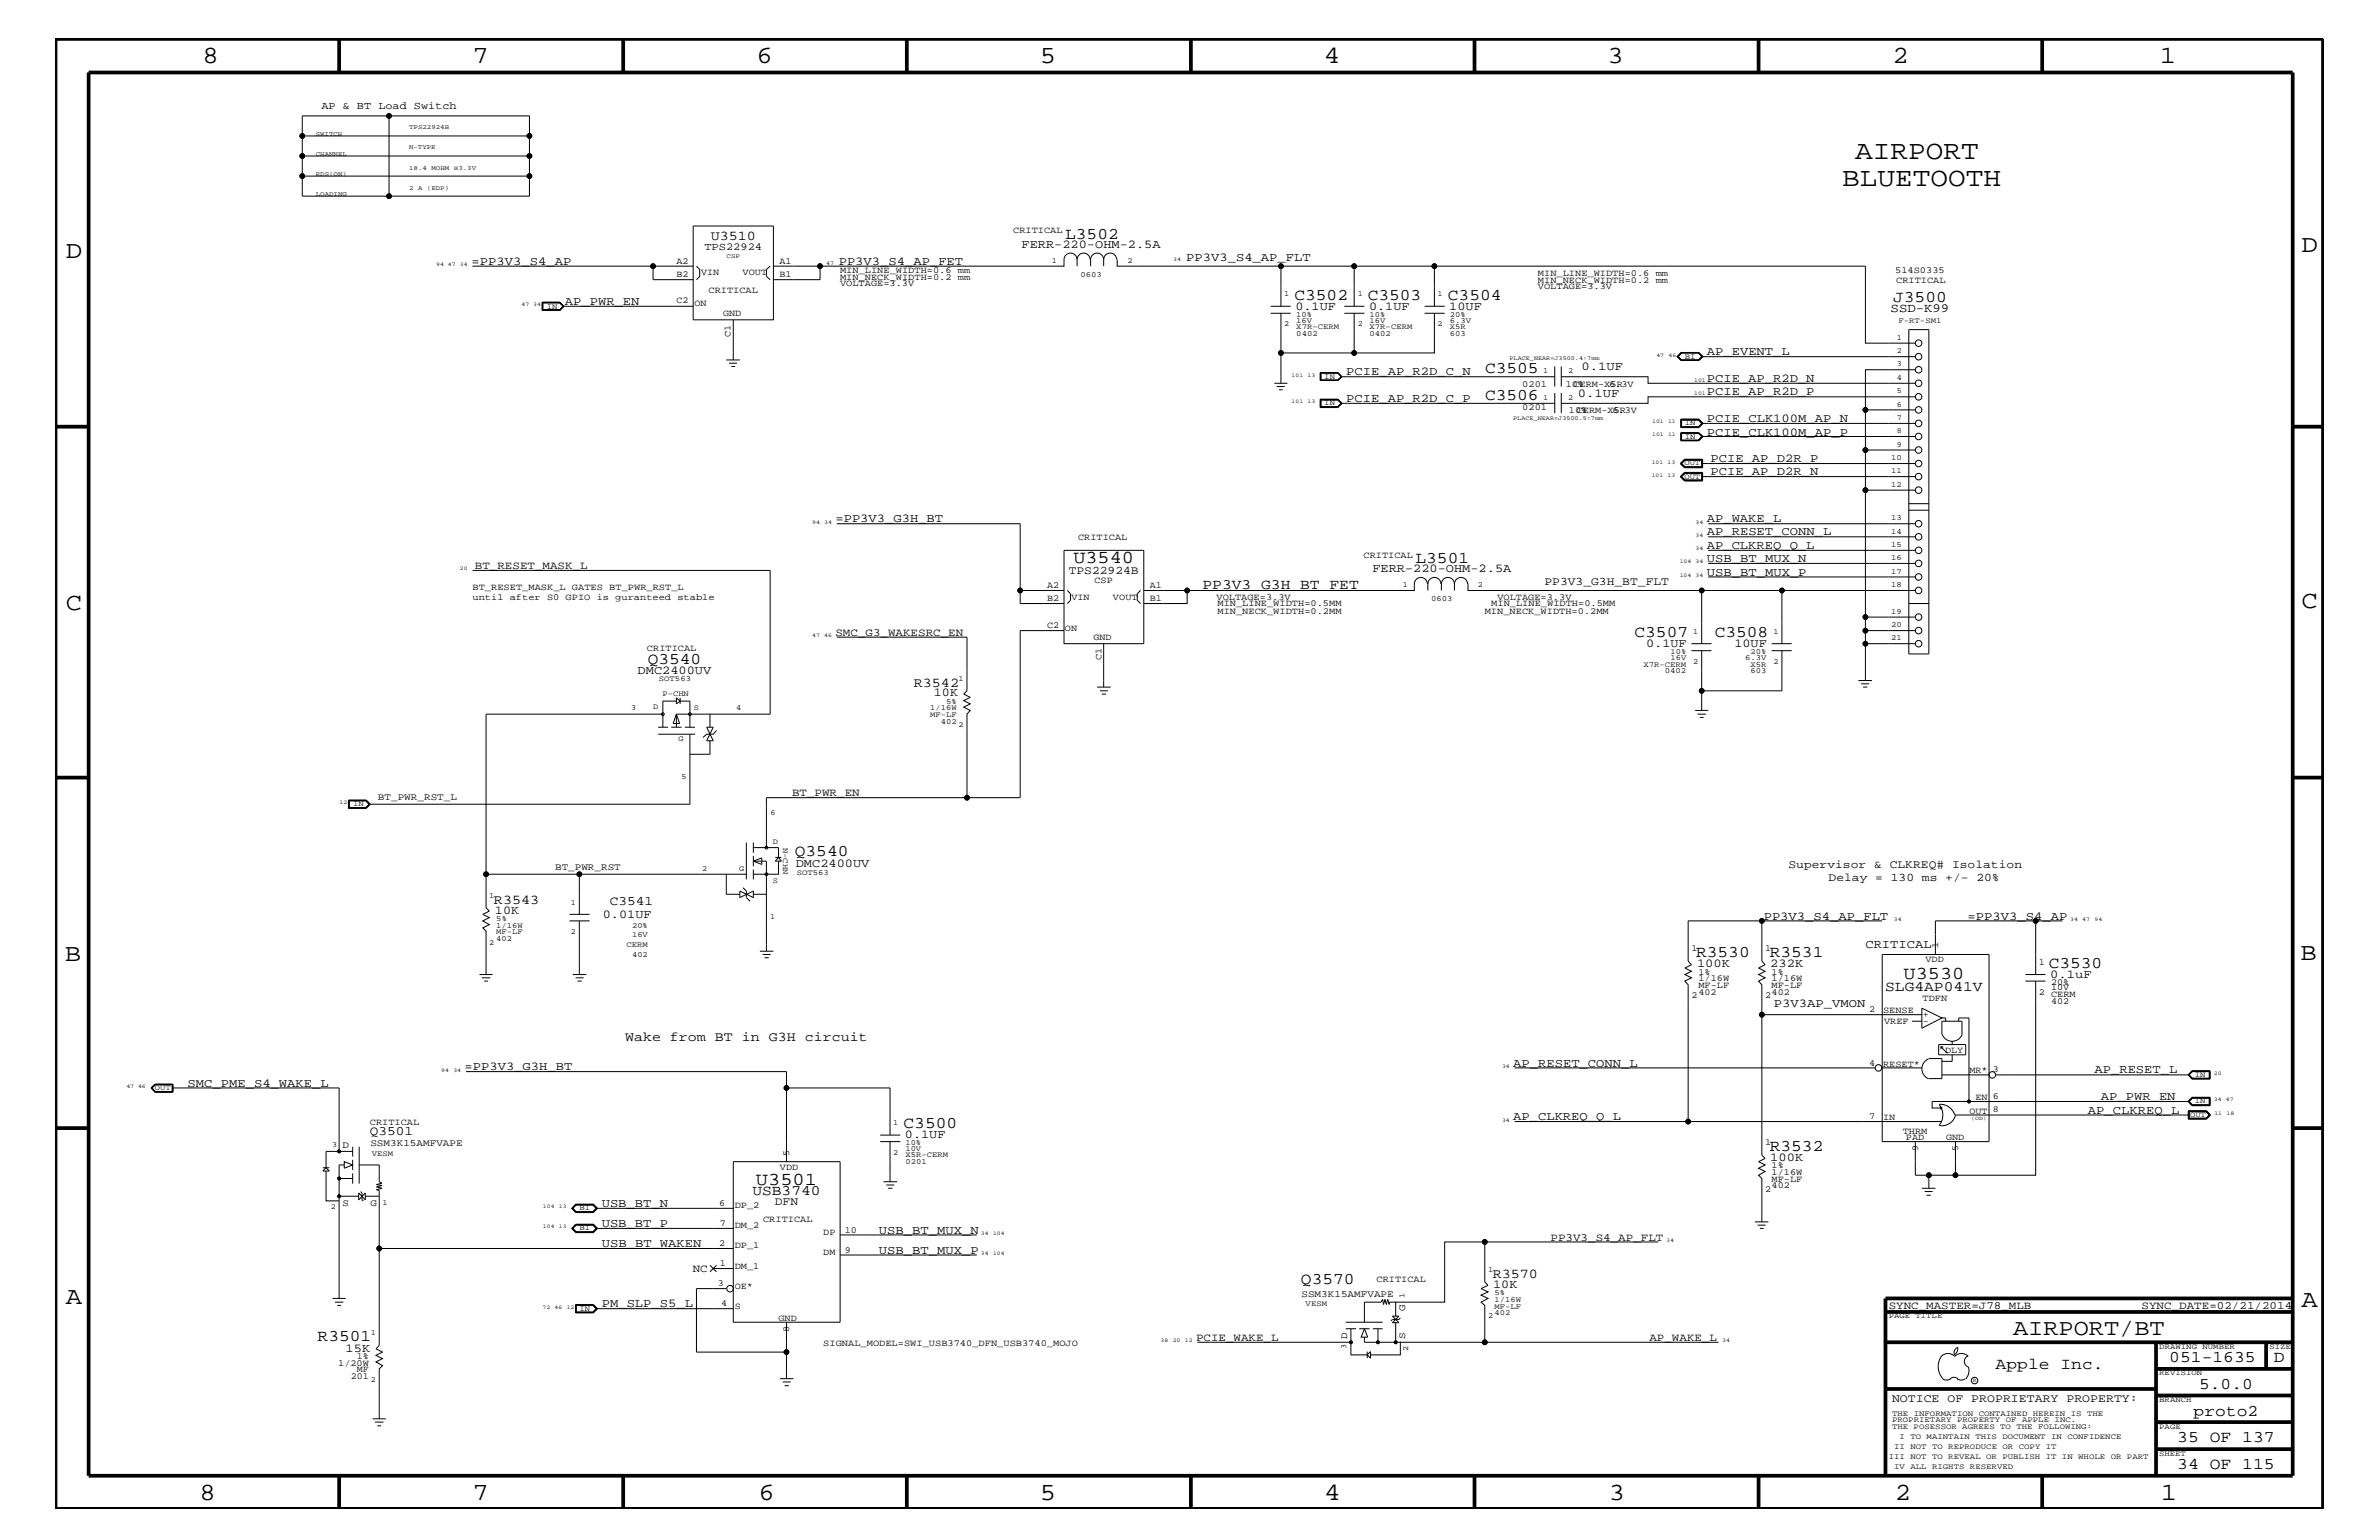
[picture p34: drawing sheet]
<svg xmlns="http://www.w3.org/2000/svg" width="432mm" height="279mm" viewBox="0 0 432 279" stroke-linecap="round" stroke-linejoin="round" font-family="sans-serif">
<defs><g id="words">
<g font-size="4.8">
<text x="336.7" y="28.9">AIRPORT</text>
<text x="334.3" y="33.7">BLUETOOTH</text>
</g>
<g font-size="4.5">
<text x="36.7" y="11.5">8</text>
<text x="85.8" y="11.5">7</text>
<text x="137.3" y="11.5">6</text>
<text x="188.7" y="11.5">5</text>
<text x="240.3" y="11.5">4</text>
<text x="291.8" y="11.5">3</text>
<text x="343.5" y="11.5">2</text>
<text x="392" y="11.5">1</text>
<text x="11.9" y="46.8">D</text>
<text x="417.7" y="45.7">D</text>
<text x="11.9" y="110.6">C</text>
<text x="417.7" y="110.3">C</text>
<text x="11.8" y="174.3">B</text>
<text x="417.6" y="174.2">B</text>
<text x="11.9" y="236.7">A</text>
<text x="417.7" y="237.1">A</text>
<text x="36.2" y="272.1">8</text>
<text x="85.8" y="272.1">7</text>
<text x="137.7" y="272.1">6</text>
<text x="188.7" y="272.1">5</text>
<text x="240.4" y="272.1">4</text>
<text x="292" y="272.1">3</text>
<text x="343.9" y="272.1">2</text>
<text x="392.2" y="272.1">1</text>
</g>
<text font-size="4.1" x="365.4" y="242.3">AIRPORT/BT</text>
<g font-size="3.3">
<text x="194.8" y="102.2">U3540</text>
<text x="345.5" y="177.6">U3530</text>
<text x="137.2" y="215">U3501</text>
</g>
<g font-size="3">
<text x="193.3" y="43.4">L3502</text>
<text x="234.9" y="54.4">C3502</text>
<text x="248.2" y="54.4">C3503</text>
<text x="262.8" y="54.4">C3504</text>
<text x="343.6" y="54.7">J3500</text>
<text x="269.5" y="67.7">C3505</text>
<text x="269.5" y="72.6">C3506</text>
<text x="256.9" y="102.1">L3501</text>
<text x="296.7" y="115.6">C3507</text>
<text x="311.2" y="115.6">C3508</text>
<text x="117.6" y="120.4">Q3540</text>
<text x="144.3" y="155.4">Q3540</text>
<text x="307.8" y="173.7">R3530</text>
<text x="321.2" y="173.7">R3531</text>
<text x="371.9" y="175.6">C3530</text>
<text x="164" y="204.7">C3500</text>
<text x="321.2" y="208.8">R3532</text>
<text x="236.1" y="233">Q3570</text>
<text x="57.7" y="243.4">R3501</text>
<text x="362.2" y="248.4">Apple Inc.</text>
<text x="393.7" y="247.1">051-1635</text>
<text x="399.2" y="252">5.0.0</text>
<text x="412.7" y="247.1">D</text>
<text x="398.1" y="256.8">proto2</text>
<text x="395.2" y="261.6">35 OF 137</text>
<text x="395.2" y="266.6">34 OF 115</text>
</g>
<g font-size="2.6">
<text x="218.3" y="106.9">PP3V3_G3H_BT_FET</text>
<text x="342.2" y="179.9">SLG4AP041V</text>
<text x="136.6" y="216.9">USB3740</text>
</g>
<g font-size="2.5">
<text x="129" y="43.5">U3510</text>
<text x="165.9" y="124.6">R3542</text>
<text x="89.7" y="163.9">R3543</text>
<text x="113.5" y="188.9">Wake from BT in G3H circuit</text>
<text x="270.9" y="231.8">R3570</text>
</g>
<g font-size="2.4">
<text x="110.7" y="164.1">C3541</text>
<text x="67.1" y="205.9">Q3501</text>
</g>
<text font-size="2.3" x="343.2" y="56.6">SSD-K99</text>
<g font-size="2.2">
<text x="185.4" y="45.1">FERR-220-OHM-2.5A</text>
<text x="215.3" y="47.4">PP3V3_S4_AP_FLT</text>
<text x="85.6" y="48">=PP3V3_S4_AP</text>
<text x="152.2" y="48">PP3V3_S4_AP_FET</text>
<text x="102.5" y="55.3">AP_PWR_EN</text>
<text x="235.1" y="56.2">0.1UF</text>
<text x="248.5" y="56.2">0.1UF</text>
<text x="263.1" y="56.2">10UF</text>
<text x="309.8" y="64.5">AP_EVENT_L</text>
<text x="244.3" y="68.1">PCIE_AP_R2D_C_N</text>
<text x="286.4" y="72">0.1UF</text>
<text x="287.1" y="67.1">0.1UF</text>
<text x="309.8" y="69.3">PCIE_AP_R2D_N</text>
<text x="309.8" y="71.7">PCIE_AP_R2D_P</text>
<text x="244.3" y="72.9">PCIE_AP_R2D_C_P</text>
<text x="309.8" y="76.6">PCIE_CLK100M_AP_N</text>
<text x="309.8" y="79">PCIE_CLK100M_AP_P</text>
<text x="310.5" y="83.8">PCIE_AP_D2R_P</text>
<text x="310.5" y="86.2">PCIE_AP_D2R_N</text>
<text x="151.6" y="94.8">=PP3V3_G3H_BT</text>
<text x="309.8" y="94.8">AP_WAKE_L</text>
<text x="309.8" y="99.6">AP_CLKREQ_Q_L</text>
<text x="309.8" y="97.1">AP_RESET_CONN_L</text>
<text x="249.1" y="103.8">FERR-220-OHM-2.5A</text>
<text x="309.8" y="102.1">USB_BT_MUX_N</text>
<text x="309.8" y="104.4">USB_BT_MUX_P</text>
<text x="298.8" y="117.4">0.1UF</text>
<text x="314.8" y="117.4">10UF</text>
<text x="115.7" y="122.3">DMC2400UV</text>
<text x="169.5" y="126.4">10K</text>
<text x="144.4" y="157.3">DMC2400UV</text>
<text x="89.8" y="165.8">10K</text>
<text x="109.4" y="166.5">0.01UF</text>
<text x="320.1" y="166.9">PP3V3_S4_AP_FLT</text>
<text x="357.1" y="166.9">=PP3V3_S4_AP</text>
<text x="338.6" y="172">CRITICAL</text>
<text x="308" y="175.5">100K</text>
<text x="321.3" y="175.5">232K</text>
<text x="372.1" y="177.4">0.1uF</text>
<text x="322" y="182.7">P3V3AP_VMON</text>
<text x="34" y="197.2">SMC_PME_S4_WAKE_L</text>
<text x="84.3" y="194.2">=PP3V3_G3H_BT</text>
<text x="274.7" y="193.6">AP_RESET_CONN_L</text>
<text x="380.2" y="194.8">AP_RESET_L</text>
<text x="274.7" y="203.2">AP_CLKREQ_Q_L</text>
<text x="379" y="202">AP_CLKREQ_L</text>
<text x="381.3" y="199.6">AP_PWR_EN</text>
<text x="164.3" y="206.5">0.1UF</text>
<text x="321.3" y="210.7">100K</text>
<text x="109.2" y="219">USB_BT_N</text>
<text x="109.2" y="222.6">USB_BT_P</text>
<text x="109.2" y="226.3">USB_BT_WAKEN</text>
<text x="159.5" y="227.5">USB_BT_MUX_P</text>
<text x="159.5" y="223.9">USB_BT_MUX_N</text>
<text x="271" y="233.7">10K</text>
<text x="109.2" y="237.2">PM_SLP_S5_L</text>
<text x="62.7" y="245.2">15K</text>
</g>
<g font-size="2.1">
<text x="194" y="104.2">TPS22924B</text>
<text x="280.3" y="106.1">PP3V3_G3H_BT_FLT</text>
<text x="324.6" y="157.4">Supervisor &amp; CLKREQ# Isolation</text>
<text x="331.9" y="159.9">Delay = 130 ms +/- 20%</text>
<text x="140.6" y="218.6">DFN</text>
<text x="343.4" y="254.4">NOTICE OF PROPRIETARY PROPERTY:</text>
</g>
<g font-size="2">
<text x="86.2" y="103.2">BT_RESET_MASK_L</text>
<text x="151.6" y="115.3">SMC_G3_WAKESRC_EN</text>
<text x="143.8" y="144.5">BT_PWR_EN</text>
<text x="281.4" y="225.1">PP3V3_S4_AP_FLT</text>
<text x="125.7" y="230.7">NC</text>
<text x="342.8" y="237.4">SYNC_MASTER=J78_MLB</text>
<text x="388.7" y="237.4">SYNC_DATE=02/21/2014</text>
<text x="217.1" y="243.3">PCIE_WAKE_L</text>
<text x="299.4" y="243.3">AP_WAKE_L</text>
</g>
<g font-size="1.9">
<text x="58.3" y="19.8">AP &amp; BT Load Switch</text>
<text x="127.8" y="45.4">TPS22924</text>
</g>
<g font-size="1.8">
<text x="68.6" y="145.1">BT_PWR_RST_L</text>
<text x="100.8" y="157.8">BT_PWR_RST</text>
<text x="62.1" y="208.2">D</text>
<text x="67.2" y="207.9">SSM3K15AMFVAPE</text>
<text x="62.1" y="218.7">S</text>
<text x="67.2" y="218.7">G</text>
<text x="236.2" y="235.4">SSM3K15AMFVAPE</text>
<text x="255" y="237.8" transform="rotate(-90 255 237.8)">G</text>
<text x="244.5" y="242.9" transform="rotate(-90 244.5 242.9)">D</text>
<text x="255" y="242.9" transform="rotate(-90 255 242.9)">S</text>
</g>
<g font-size="1.7">
<text x="122.8" y="47.9">A2</text>
<text x="141.5" y="47.9">A1</text>
<text x="183.9" y="42.4">CRITICAL</text>
<text x="122.8" y="50.2">B2</text>
<text x="127.3" y="50">VIN</text>
<text x="128.6" y="53.2">CRITICAL</text>
<text x="134.8" y="50">VOUT</text>
<text x="141.5" y="50.2">B1</text>
<text x="152.5" y="50.7">MIN_NECK_WIDTH=0.2 mm</text>
<text x="152.5" y="51.9">VOLTAGE=3.3V</text>
<text x="152.5" y="49.6">MIN_LINE_WIDTH=0.6 mm</text>
<text x="279.1" y="52.5">VOLTAGE=3.3V</text>
<text x="279.1" y="51.3">MIN_NECK_WIDTH=0.2 mm</text>
<text x="279.1" y="50.2">MIN_LINE_WIDTH=0.6 mm</text>
<text x="344" y="49.6">514S0335</text>
<text x="344.2" y="51.3">CRITICAL</text>
<text x="122.8" y="55.1">C2</text>
<text x="126.1" y="55.6">ON</text>
<text x="131.2" y="57.3">GND</text>
<text x="132.6" y="61.1" transform="rotate(-90 132.6 61.1)">C1</text>
<text x="276.3" y="70.1">0201</text>
<text x="284.2" y="70.1">10%</text>
<text x="285.6" y="70.1">CERM-X5R</text>
<text x="292.1" y="70.1">6.3V</text>
<text x="276.3" y="74.4">0201</text>
<text x="284.8" y="75">10%</text>
<text x="286.2" y="75">CERM-X5R</text>
<text x="292.7" y="75">6.3V</text>
<text x="195.7" y="98">CRITICAL</text>
<text x="247.5" y="101.2">CRITICAL</text>
<text x="85.8" y="107.1">BT_RESET_MASK_L GATES BT_PWR_RST_L</text>
<text x="190.1" y="106.6">A2</text>
<text x="198.7" y="105.7">CSP</text>
<text x="208.7" y="106.6">A1</text>
<text x="85.8" y="108.9">until after S0 GPIO is guranteed stable</text>
<text x="190.1" y="109.1">B2</text>
<text x="190.1" y="113.9">C2</text>
<text x="194.5" y="108.8">VIN</text>
<text x="202" y="108.8">VOUT</text>
<text x="208.7" y="109.1">B1</text>
<text x="220.8" y="108.9">VOLTAGE=3.3V</text>
<text x="221" y="111.4">MIN_NECK_WIDTH=0.2MM</text>
<text x="221" y="110">MIN_LINE_WIDTH=0.5MM</text>
<text x="269.5" y="111.4">MIN_NECK_WIDTH=0.2MM</text>
<text x="270.7" y="110">MIN_LINE_WIDTH=0.5MM</text>
<text x="271.8" y="108.9">VOLTAGE=3.3V</text>
<text x="117.4" y="118.1">CRITICAL</text>
<text x="193.3" y="114.4">ON</text>
<text x="198.5" y="116.1">GND</text>
<text x="199.9" y="119.8" transform="rotate(-90 199.9 119.8)">C1</text>
<text x="307" y="172.6">1</text>
<text x="320.4" y="172.6">1</text>
<text x="351.8" y="172" transform="rotate(-90 351.8 172)">1</text>
<text x="308.3" y="176.8">1%</text>
<text x="308.3" y="178">1/16W</text>
<text x="308.3" y="179.3">MF-LF</text>
<text x="321.6" y="179.3">MF-LF</text>
<text x="321.6" y="178">1/16W</text>
<text x="321.6" y="176.8">1%</text>
<text x="349.5" y="174.6">VDD</text>
<text x="370.1" y="175">1</text>
<text x="372.3" y="179.7">10V</text>
<text x="372.3" y="178.7">20%</text>
<text x="307" y="181">2</text>
<text x="308.3" y="180.5">402</text>
<text x="320.4" y="181">2</text>
<text x="321.6" y="180.5">402</text>
<text x="339.3" y="183.6">2</text>
<text x="341.8" y="183.8">SENSE</text>
<text x="342" y="185.8">VREF</text>
<text x="349" y="181.6">TDFN</text>
<text x="349" y="184.5">+</text>
<text x="349" y="185.7">-</text>
<text x="370.1" y="180.5">2</text>
<text x="372.3" y="181">CERM</text>
<text x="372.3" y="182.1">402</text>
<text x="353.1" y="191">DLY</text>
<text x="339.3" y="193.3">4</text>
<text x="341.8" y="193.6">RESET*</text>
<text x="357.5" y="194.8">MR*</text>
<text x="361.7" y="194.5">3</text>
<text x="339.3" y="203">7</text>
<text x="341.8" y="203.2">IN</text>
<text x="357.5" y="202">OUT</text>
<text x="358.6" y="199.6">EN</text>
<text x="361.7" y="201.8">8</text>
<text x="361.7" y="199.3">6</text>
<text x="67.1" y="204.1">CRITICAL</text>
<text x="143.3" y="209.7" transform="rotate(-90 143.3 209.7)">5</text>
<text x="320.4" y="207.7">1</text>
<text x="345.4" y="205.7">THRM</text>
<text x="345.9" y="206.9">PAD</text>
<text x="348.1" y="208.9" transform="rotate(-90 348.1 208.9)">9</text>
<text x="353.2" y="206.9">GND</text>
<text x="355.4" y="208.9" transform="rotate(-90 355.4 208.9)">5</text>
<text x="141.6" y="212.2">VDD</text>
<text x="321.6" y="213.2">1/16W</text>
<text x="321.6" y="214.4">MF-LF</text>
<text x="321.6" y="215.6">402</text>
<text x="321.6" y="211.9">1%</text>
<text x="130.6" y="218.7">6</text>
<text x="133.3" y="219.2">DP_2</text>
<text x="138.5" y="221.7">CRITICAL</text>
<text x="320.4" y="216.2">2</text>
<text x="130.6" y="226">2</text>
<text x="130.6" y="222.4">7</text>
<text x="133.3" y="226.5">DP_1</text>
<text x="133.3" y="222.9">DM_2</text>
<text x="149.4" y="227.7">DM</text>
<text x="149.4" y="224.1">DP</text>
<text x="153.3" y="227.3">9</text>
<text x="153.3" y="223.6">10</text>
<text x="130.3" y="233.3">3</text>
<text x="130.6" y="229.6">1</text>
<text x="133.3" y="233.8">OE*</text>
<text x="133.3" y="230.2">DM_1</text>
<text x="249.9" y="232.6">CRITICAL</text>
<text x="130.9" y="236.9">4</text>
<text x="133.3" y="237.4">S</text>
<text x="141.3" y="239.6">GND</text>
<text x="143.3" y="241.8" transform="rotate(-90 143.3 241.8)">8</text>
<text x="149.4" y="244.1">SIGNAL_MODEL=SWI_USB3740_DFN_USB3740_MOJO</text>
<text x="61.4" y="247.8">1/20W</text>
<text x="63.7" y="250.1">201</text>
<text x="64.8" y="248.9">MF</text>
<text x="64.8" y="246.5">1%</text>
</g>
<g font-size="1.4">
<text x="190.9" y="47.7">1</text>
<text x="204.6" y="47.7">2</text>
<text x="196.1" y="50.2">0603</text>
<text x="233.1" y="53.8">1</text>
<text x="246.5" y="53.8">1</text>
<text x="260.9" y="53.8">1</text>
<text x="99.2" y="56">IN</text>
<text x="233.1" y="59.2">2</text>
<text x="235.3" y="57.4">10%</text>
<text x="235.3" y="58.5">16V</text>
<text x="235.3" y="59.7">X7R-CERM</text>
<text x="246.5" y="59.2">2</text>
<text x="248.6" y="57.4">10%</text>
<text x="248.6" y="58.5">16V</text>
<text x="248.6" y="59.7">X7R-CERM</text>
<text x="260.9" y="59.2">2</text>
<text x="263.1" y="59.7">X5R</text>
<text x="263.1" y="58.5">6.3V</text>
<text x="263.1" y="57.4">20%</text>
<text x="344.6" y="58.5">F-RT-SM1</text>
<text x="235.3" y="60.9">0402</text>
<text x="248.6" y="60.9">0402</text>
<text x="263.1" y="60.9">603</text>
<text x="305.8" y="65.1">BI</text>
<text x="344.3" y="61.7">1</text>
<text x="344.3" y="64">2</text>
<text x="240.4" y="68.7">IN</text>
<text x="280.1" y="67.7">1</text>
<text x="284.6" y="67.7">2</text>
<text x="344.3" y="66.5">3</text>
<text x="344.3" y="68.9">4</text>
<text x="344.3" y="71.3">5</text>
<text x="240.4" y="73.5">IN</text>
<text x="280.1" y="72.6">1</text>
<text x="284.6" y="72.6">2</text>
<text x="305.8" y="77.2">IN</text>
<text x="344.3" y="73.8">6</text>
<text x="344.3" y="76.2">7</text>
<text x="305.8" y="79.6">IN</text>
<text x="343.2" y="83.5">10</text>
<text x="344.3" y="81.1">9</text>
<text x="344.3" y="78.6">8</text>
<text x="305.7" y="84.4">OUT</text>
<text x="305.7" y="86.9">OUT</text>
<text x="343.2" y="85.9">11</text>
<text x="343.2" y="88.3">12</text>
<text x="343.2" y="94.3">13</text>
<text x="343.2" y="101.6">16</text>
<text x="343.2" y="99.3">15</text>
<text x="343.2" y="96.8">14</text>
<text x="254.6" y="106.5">1</text>
<text x="268.2" y="106.5">2</text>
<text x="343.2" y="106.5">18</text>
<text x="343.2" y="104.1">17</text>
<text x="259.8" y="109.1">0603</text>
<text x="343.2" y="111.4">19</text>
<text x="343.2" y="113.7">20</text>
<text x="303.2" y="118.6">10%</text>
<text x="303.2" y="119.7">16V</text>
<text x="307.3" y="115">1</text>
<text x="316.7" y="119.7">6.3V</text>
<text x="317.8" y="118.6">20%</text>
<text x="321.9" y="115">1</text>
<text x="343.2" y="116.2">21</text>
<text x="119.6" y="123.6">SOT563</text>
<text x="174" y="123.5">1</text>
<text x="298.3" y="120.9">X7R-CERM</text>
<text x="302.2" y="122.1">0402</text>
<text x="307.3" y="120.4">2</text>
<text x="317.8" y="120.9">X5R</text>
<text x="317.8" y="122.1">603</text>
<text x="321.9" y="120.4">2</text>
<text x="114.6" y="128.9">3</text>
<text x="118.6" y="128.7">D</text>
<text x="120.2" y="126.3">P-CHN</text>
<text x="125.9" y="128.9">S</text>
<text x="133.6" y="128.9">4</text>
<text x="168.8" y="128.9">1/16W</text>
<text x="168.8" y="130.2">MF-LF</text>
<text x="170.8" y="131.3">402</text>
<text x="171.7" y="127.7">5%</text>
<text x="174" y="131.9">2</text>
<text x="123.1" y="134.5">G</text>
<text x="123.7" y="141.3">5</text>
<text x="64.1" y="146.2">IN</text>
<text x="139.9" y="147.9">6</text>
<text x="140.3" y="153.2">D</text>
<text x="142.2" y="153.8" transform="rotate(90 142.2 153.8)">N-CHN</text>
<text x="127.4" y="158">2</text>
<text x="134.2" y="158">G</text>
<text x="140.3" y="160.2">S</text>
<text x="144.6" y="158.8">SOT563</text>
<text x="88.8" y="162.8">1</text>
<text x="90.1" y="167.1">5%</text>
<text x="103.6" y="164.1">1</text>
<text x="139.8" y="166.7">1</text>
<text x="88.8" y="171.4">2</text>
<text x="90.1" y="170.7">402</text>
<text x="90.1" y="168.3">1/16W</text>
<text x="90.1" y="169.5">MF-LF</text>
<text x="103.6" y="169.5">2</text>
<text x="113.7" y="171.8">CERM</text>
<text x="114.7" y="170">16V</text>
<text x="114.7" y="168.3">20%</text>
<text x="114.7" y="173.7">402</text>
<text x="28.1" y="197.8">OUT</text>
<text x="398.4" y="195.4">IN</text>
<text x="397.5" y="202.6">OUT</text>
<text x="398.4" y="200.2">IN</text>
<text x="60.3" y="208.1">3</text>
<text x="67.5" y="209.7">VESM</text>
<text x="162.1" y="209.6">2</text>
<text x="162.1" y="204.1">1</text>
<text x="164.3" y="207.7">10%</text>
<text x="164.3" y="208.8">10V</text>
<text x="164.3" y="211.3">0201</text>
<text x="164.3" y="210">X5R-CERM</text>
<text x="60" y="219.4">2</text>
<text x="69.4" y="218.6">1</text>
<text x="105.2" y="219.6">BI</text>
<text x="105.2" y="223.2">BI</text>
<text x="270.1" y="230.7">1</text>
<text x="105.2" y="237.8">IN</text>
<text x="237" y="236.9">VESM</text>
<text x="254.9" y="235.6" transform="rotate(-90 254.9 235.6)">1</text>
<text x="270.1" y="239.2">2</text>
<text x="271.3" y="238.6">402</text>
<text x="271.3" y="236.2">1/16W</text>
<text x="271.3" y="235">5%</text>
<text x="271.3" y="237.4">MF-LF</text>
<text x="342.8" y="239.2">PAGE TITLE</text>
<text x="67.3" y="242.3">1</text>
<text x="244.3" y="244.8" transform="rotate(-90 244.3 244.8)">3</text>
<text x="255.6" y="245.1" transform="rotate(-90 255.6 245.1)">2</text>
<text x="391.9" y="244.7">DRAWING NUMBER</text>
<text x="411.9" y="244.7">SIZE</text>
<text x="67.3" y="250.7">2</text>
<text x="391.9" y="249.5">REVISION</text>
<text x="343.4" y="256.8">THE INFORMATION CONTAINED HEREIN IS THE</text>
<text x="391.9" y="254.4">BRANCH</text>
<text x="343.4" y="258">PROPRIETARY PROPERTY OF APPLE INC.</text>
<text x="343.4" y="259.3">THE POSESSOR AGREES TO THE FOLLOWING:</text>
<text x="343.8" y="262.9">II NOT TO REPRODUCE OR COPY IT</text>
<text x="344.8" y="261.1">I TO MAINTAIN THIS DOCUMENT IN CONFIDENCE</text>
<text x="391.9" y="259.3">PAGE</text>
<text x="342.8" y="264.7">III NOT TO REVEAL OR PUBLISH IT IN WHOLE OR PART</text>
<text x="343.8" y="266.6">IV ALL RIGHTS RESERVED</text>
<text x="391.9" y="264.1">SHEET</text>
</g>
<g font-size="1.2">
<text x="74.3" y="23.5">TPS22924B</text>
<text x="57.3" y="24.7">SWITCH</text>
<text x="57.3" y="28.3">CHANNEL</text>
<text x="74.3" y="27.1">N-TYPE</text>
<text x="57.3" y="35.6">LOADING</text>
<text x="57.3" y="31.9">RDS(ON)</text>
<text x="74.3" y="34.4">2 A (EDP)</text>
<text x="74.3" y="30.8">18.4 MOHM @3.3V</text>
<text x="131.9" y="46.8">CSP</text>
</g>
<g font-size="1.1">
<text x="274" y="65.4">PLACE_NEAR=J3500.4:7mm</text>
<text x="274.7" y="76.2">PLACE_NEAR=J3500.5:7mm</text>
</g>
<g font-size="1">
<text x="212.9" y="47.4">34</text>
<text x="79.2" y="48.3">94 47</text>
<text x="83.5" y="48.3">34</text>
<text x="149.9" y="48">47</text>
<text x="94.7" y="55.6">47 34</text>
<text x="300.7" y="64.7">47</text>
<text x="302.9" y="64.7">46</text>
<text x="234.4" y="68.4">101</text>
<text x="237.3" y="68.4">13</text>
<text x="307.5" y="69.3">101</text>
<text x="307.5" y="71.7">101</text>
<text x="234.4" y="73.2">101</text>
<text x="237.3" y="73.2">13</text>
<text x="299.9" y="76.8">101</text>
<text x="302.8" y="76.8">11</text>
<text x="299.9" y="79.2">101</text>
<text x="302.8" y="79.2">11</text>
<text x="299.8" y="84.1">101</text>
<text x="299.8" y="86.5">101</text>
<text x="302.7" y="84.1">13</text>
<text x="302.7" y="86.5">13</text>
<text x="147.4" y="95">94</text>
<text x="149.6" y="95">34</text>
<text x="307.8" y="95">34</text>
<text x="307.8" y="99.9">34</text>
<text x="307.8" y="97.4">34</text>
<text x="83.5" y="103.5">20</text>
<text x="304.9" y="102.2">104</text>
<text x="304.9" y="104.7">104</text>
<text x="307.8" y="102.2">34</text>
<text x="307.8" y="104.7">34</text>
<text x="147.4" y="115.6">47</text>
<text x="149.6" y="115.6">46</text>
<text x="61.6" y="145.9">12</text>
<text x="343.7" y="167.1">34</text>
<text x="375.8" y="167.1">34</text>
<text x="378" y="167.1">47</text>
<text x="380.2" y="167.1">94</text>
<text x="22.9" y="197.4">47 46</text>
<text x="80.1" y="194.4">94</text>
<text x="82.3" y="194.4">34</text>
<text x="272.6" y="193.7">34</text>
<text x="401.8" y="195">20</text>
<text x="272.6" y="203.5">34</text>
<text x="357.8" y="203.2">(OD)</text>
<text x="401.8" y="199.8">34</text>
<text x="401.9" y="202.3">11</text>
<text x="404" y="199.8">47</text>
<text x="404.1" y="202.3">18</text>
<text x="98.6" y="219.2">104</text>
<text x="101.4" y="219.2">13</text>
<text x="98.6" y="222.9">104</text>
<text x="101.4" y="222.9">13</text>
<text x="178.1" y="224.1">34</text>
<text x="178.1" y="227.7">34</text>
<text x="180.3" y="227.7">104</text>
<text x="180.3" y="224.1">104</text>
<text x="302.4" y="225.3">34</text>
<text x="98.5" y="237.4">72</text>
<text x="100.7" y="237.4">46</text>
<text x="102.9" y="237.4">12</text>
<text x="210.7" y="243.5">38</text>
<text x="212.9" y="243.5">20</text>
<text x="215.1" y="243.5">12</text>
<text x="312.6" y="243.5">34</text>
<text x="358.1" y="250.7">R</text>
</g>
</g></defs>
<g fill="none" stroke="#000" stroke-width=".18">
<path d="M54.9 31.9h41.2v3.7h-41.2zM54.9 24.7v3.6M70.6 21v14.6M96.1 28.3h-41.2v3.6M96.1 24.7h-41.2v-3.7h41.2v10.9M85.8 48.3h40M98.4 54.8h3.2l.8 .8-.8 .7h-3.2zM98.6 55h3l.6 .6-.6 .6h-3zM102.2 55.6h23.6M102.3 55.6l-.7 .6h-3.1M102.3 55.6l-.7 .7M102.3 55.6l-.7-.7h-3.1v1.4"/>
<path d="M118.5 48.3v2.4h7.3M125.8 41h14.6v17h-14.6zM126.4 48.3l.6 .6v1.3l-.6 .5M133.1 58v7.3M139.8 48.3l-.7 .6v1.3l.7 .5M140.4 48.3h8.4M195.5 47.1a1.19 1.19 0 0 0-1.2-1.2 1.19 1.19 0 0 0-1.2 1.2v1.2h-44.3v2.4h-8.4M195.5 47.1a1.19 1.19 0 0 1 1.2-1.2 1.19 1.19 0 0 1 1.2 1.2M195.5 47.1v1.2M200.3 47.1a1.19 1.19 0 0 0-1.2-1.2 1.19 1.19 0 0 0-1.1 1.2v1.2M200.3 47.1a1.19 1.19 0 0 1 1.2-1.2 1.19 1.19 0 0 1 1.2 1.2M200.3 47.1v1.2"/>
<path d="M202.8 47.1v1.2h29.7M230.6 55.6h3.7M230.6 56.8h3.7M232.5 48.3h13.3v7.3M232.5 48.3v7.3M232.5 56.8v12.7M244 55.6h3.7M244 56.8h3.7M245.8 56.8v7.2h14.6v-7.2M245.8 48.3h14.6v7.3M258.6 55.6h3.6M258.6 56.8h3.6"/>
<path d="M260.4 48.3h78.2v14h9M346.5 59.8h3.6v58.8h-3.6zM131.8 65.3h2.5M132.3 65.9h1.5M132.8 66.5h.6M231.3 69.5h2.4M231.7 70.1h1.5M232.2 70.7h.6M232.5 64h13.3M239.6 72.4h3.2l.8 .8-.8 .7h-3.2zM239.7 68.9h3.1M239.7 67.6v1.4"/>
<path d="M239.7 72.5h3.1l.7 .7-.7 .7h-3.1zM239.7 67.7h3.1M239.8 72.6h3l.6 .6-.6 .6h-3zM239.8 67.7v1.2M242.8 67.7l.6 .7-.6 .5M242.8 67.6l.8 .8-.8 .6M242.8 67.6h-3.2v1.4h3.2M242.8 67.6l.7 .8M242.8 67.7l.7 .7M243.4 68.4h38.8M243.4 73.2h38.8M243.5 68.4l-.7 .6"/>
<path d="M243.5 68.4l-.7 .5M282.2 66.5v3.6M282.2 71.3v3.7M283.4 68.4h15.7v1.1h48.5M283.4 66.5v3.6M283.4 71.3v3.7M305.1 76.1h3.3l.7 .7-.7 .8h-3.3zM305.1 78.5h3.3l.7 .7-.7 .8h-3.3zM305.1 64h3.2l.7 .7-.7 .7h-3.2M305.1 64h3.3l.7 .7-.7 .7h-3.3M305.1 64l-.7 .7 .7 .7M305.1 64l-.6 .7 .6 .7"/>
<path d="M305.1 76.1v1.4h3.2M305.1 78.5v1.5M305.1 76.1h3.2l.6 .7-.6 .7M305.1 79.9h3.2M305.1 78.6h3.2M305.2 76.2h3.1l.6 .6-.6 .6h-3.1zM305.2 64h3.1l.6 .7h38.7M305.2 64h3.1l.6 .7-.6 .6h-3.1M305.2 64l-.7 .7 .7 .6M305.2 64l-.6 .7 .6 .6M305.2 78.6v1.3M308.3 78.6l.6 .6-.6 .7"/>
<path d="M308.3 76.1l.7 .7-.7 .7M308.3 78.5l.7 .7-.7 .8M308.9 64.7l-.6 .6h-3.1M308.9 76.8h38.7M308.9 79.2h38.7M347.6 74.4h-9v7.2M347.6 67.1h-9v7.3M347.6 72h-48.5v1.2h-15.7M151.9 95h33.3v14.5h7.9M193.1 99.9h14.5v16.9h-14.5zM305 84.1l.7-.8h3.3v1.6h-3.3zM305 86.5l.7-.8h3.3v1.5h-3.3z"/>
<path d="M305.8 84.7l-.6-.6 .6-.6h3.1v1.2M305.8 85.9l-.6 .6 .6 .6h3.1v-1.2M305.8 84.7h3.1M305.8 83.3l-.7 .8 .7 .7h3.1v-1.5M305.8 87.2l-.7-.7 .7-.7h3.1v1.4M305.8 85.9l-.7 .6 .7 .7h3.1M305.8 85.9h3.1M308.9 84.1h38.7M308.9 86.5h38.7M308.9 83.4h-3.1l-.7 .7 .7 .6M310 97.4h37.6M310 99.9h37.6"/>
<path d="M310 95h37.6M346.5 92.6h3.6M346.5 91.4h3.6M347.6 88.9h-9v23.1M347.6 81.6h-9v7.3M85.8 103.5h54v26.1h-17M185.2 107.1h7.9M193.1 114.4h-7.9v30.3h-9.7v-15.1l.6-.7-1.2-.6 1.2-.6-1.2-.6 1.2-.6-1.2-.6 .6-.6v-9.7h-23.6M193.7 107.1l.6 .6v1.2l-.6 .6M200.3 116.8v7.9M207 107.1l-.6 .6v1.2l.6 .6M207.6 107.1h7.9v2.4h-7.9"/>
<path d="M256.7 105.9v1.2h-41.2M256.7 105.9a1.19 1.19 0 0 1 1.2-1.1 1.19 1.19 0 0 1 1.2 1.1M259.2 105.9a1.19 1.19 0 0 1 1.2-1.1 1.19 1.19 0 0 1 1.1 1.1M259.2 105.9v1.2M261.6 105.9a1.19 1.19 0 0 1 1.2-1.1 1.19 1.19 0 0 1 1.2 1.1 1.19 1.19 0 0 1 1.2-1.1 1.19 1.19 0 0 1 1.2 1.1M261.6 105.9v1.2M264 105.9v1.2M266.4 105.9v1.2h42.5M307 118.1h3.6M307 116.8h3.6M308.9 118.1v10.8M310 102.2h37.6"/>
<path d="M310 104.7h37.6M321.6 118.1h3.6M321.6 116.8h3.6M323.4 107.1h-14.5v9.7M323.4 118.1v7.2h-14.5M338.6 114.4v2.4M346.5 109.5h3.6M347.6 116.8h-9v6.7M347.6 112h-9v2.4h9M347.6 107.1h-24.2v9.7M119.5 131.9h1.7M119.5 133.2h6.7"/>
<path d="M120.3 129.6h-32.1v29M121.8 131.9h1.9M122.8 126.6l.6 .6-.6 .5zM122.8 129.6v2.3M122.8 129.6l.6 1.7h-1.2zM122.8 127.2h-2.5v4.7M123.4 127.2h1.8v4.7M123.4 126.6v1.1M124.3 131.9h1.9M125.2 133.2v12.7h-58.2M128.3 131.9h1.2l-1.2 2.5h1.2zM128.9 129.6v2.3"/>
<path d="M128.9 134.4v2.4h-3.7M130 132.5l-.5 .7h-1.2l-.7 .6M199.1 124.7h2.5M199.6 125.3h1.5M200 125.9h.7M307.7 128.9h2.3M308.1 129.6h1.5M308.5 130.2h.7M337.3 123.5h2.5M337.8 124.1h1.5M338.2 124.7h.7M63.2 145.1h3.3l.7 .8-.7 .8h-3.3z"/>
<path d="M63.2 146.6h3.3M63.2 145.2h3.3M63.3 145.2v1.4M63.4 145.3h3l.6 .6-.6 .6h-3zM66.5 145.2l.6 .7-.6 .7M105.2 158.6h-17v6.1l.6 .6-1.2 .6 1.2 .6-1.2 .6 1.2 .7-1.2 .5 .6 .6v7.9M131.8 158.6v3.6h2.5M135.5 158.6h-30.3v7.3M135.5 152.9v6.6M136.7 156.2h2.4v16.4M136.7 152.9v1.8M136.7 155.3v1.9"/>
<path d="M136.7 157.8v1.7M136.7 153.8h4.6v1.7M136.7 156.2l1.6-.6v1.2zM140.7 155.6h1.1M141.3 156.2v2.4h-4.6M141.3 155.6l.5 .6h-1.1zM175.5 144.7h-36.4v9.1M87 176.8h2.4M87.5 177.4h1.5M87.9 178h.7M103.4 167.1h3.6M103.4 165.9h3.6"/>
<path d="M104 176.8h2.4M104.5 177.4h1.4M104.8 178h.8M105.2 167.1v9.7M134.3 161.7v1.1l2.4-1.1v1.1zM134.9 161.1l.6 .6v1.1l.6 .7M136.7 162.2h2.4M137.9 172.6h2.5M138.4 173.2h1.5M138.8 173.8h.7M319.8 167.1h-13.4v7.3l.6 .6-1.2 .6 1.2 .6-1.2 .6 1.2 .6-1.2 .6 .6 .7v24.8h46.1M341.6 167.1h-21.8v7.3l.6 .6-1.2 .6 1.2 .6-1.2 .6 1.2 .6-1.2 .6 .6 .7v5.4"/>
<path d="M341.6 173.2h19.4v33.9h-19.4zM367.6 178h3.7M367.6 176.8h3.7M369.5 178v35.2h-14.6M369.5 167.1h-18.2v6.1M374.3 167.1h-4.8v9.7M27.4 197.4l.7-.7h3.3v1.4h-3.3zM27.4 197.4l.8 .7M28.2 196.7l-.8 .7M28.2 196.8l-.7 .6 .7 .7M28.2 196.8l-.6 .6 .6 .7M28.2 198.1h3.1"/>
<path d="M28.2 196.8h3.1M31.2 197.4h30.4v11.5M31.2 196.8v1.3M31.3 196.7v1.4M84.6 194.4h58.1v16.4M142.7 197.4h18.8v8.5M274.9 193.7h65.5M341.6 193.7h7.2M347 185.3h1.8M348.8 184.1h-29v25.5l.6 .6-1.2 .6 1.2 .6-1.2 .5 1.2 .6-1.2 .7 .6 .6v7.9M348.8 182.9l3.7 1.8-3.7 1.8zM350 192.1a1.95 1.95 0 0 0-1.2 1.8 1.95 1.95 0 0 0 1.2 1.8"/>
<path d="M350.1 192.1h2.4v3.6h-2.4M351.9 189.5h4.9v1.9h-4.9zM352.3 189.9v.5M352.5 195h8.5M352.5 184.7h.6v.6M352.5 187.7a1.95 1.95 0 0 0 1.8 1.2 1.95 1.95 0 0 0 1.8-1.2v-2.4h-3.6v2.4M352.7 189.9h-.4l1.2 1.2M354.3 191.4v1.2h-1.8M354.3 188.9v.6M355.5 185.3v-.6h1.9v15.1M362.2 195h35.1M397.2 195l.7 .7"/>
<path d="M397.2 199.8l.7 .7M397.3 199.8h-46.6v1.2h1.3M397.8 194.3h3.4v1.5h-3.4l-.6-.8zM397.8 199.1h3.4v1.5h-3.4l-.6-.8zM397.9 194.4h3.1v1.2h-3.1l-.6-.6zM397.9 199.2h3.1v1.2h-3.1l-.6-.6zM397.9 194.3l-.6 .7 .6 .7M397.9 194.3h3.2v1.4h-3.2M397.9 199.2h3.2v1.3h-3.2M397.9 194.3l-.7 .7M397.9 199.2l-.6 .6 .6 .7M397.9 199.2l-.7 .6"/>
<path d="M58.6 211.9h1.2M59.2 212.5v5.4h2.4M59.2 211.9l.6 .6h-1.2zM61.6 213.8h2.4M61.6 217h3.5M62.5 210.8l1.5 .6-1.5 .5zM62.5 211.4h-.9v24.2M64 208.1v1.7M64 210.4v1.9M64 212.9v1.8M64 208.9h-4.8v3M65.1 216.4v1.3l1.2-1.3v1.3z"/>
<path d="M65.2 211.4h3.6v3l.5 .3-1 .2 1 .2-1 .2 1 .3-1 .2 .5 .2v28.1l-.6 .6 1.2 .6-1.2 .6 1.2 .6-1.2 .6 1.2 .7-.6 .6v9M65.2 208.1v6.6M65.4 216.2l.3 .2v1.3l.3 .2M66.3 217h2.5M104.5 218.5h3.2l.8 .7-.8 .8h-3.2l-.7-.8zM104.6 218.6h3l.7 .6-.7 .7h-3M104.6 218.6h3.1l.7 .6-.7 .7h-3.1M104.6 218.6l-.8 .6 .8 .7M104.6 218.6l-.7 .6 .7 .7M108.2 219.2l-.6 .6h-3l-.6-.6 .6-.6h3l.6 .6h24.9M133.1 210.8h19.4v29.1h-19.4zM159.8 207.1h3.6"/>
<path d="M159.8 205.9h3.6M160.4 214.4h2.4M160.9 215h1.4M161.2 215.6h.8M161.5 207.1v7.3M274.9 203.5h31.5M347.6 207.1v6.1h2.5M348.8 215.6h2.5M349.3 216.2h1.5M349.7 216.9h.7M350.1 213.2v2.4M351.9 200.4a2.96 2.96 0 0 1 0 3.8"/>
<path d="M352 200.4a2.7 2.7 0 0 1 2.8 1.9M354.9 207.1v6.1h-4.8M354.9 202.3h42.4M355 202.2a2.54 2.54 0 0 1-3 2M397.2 201.5h3.3l.7 .8-.7 .8h-3.3zM397.3 201.5v1.5h3.2l.7-.7-.7-.8M397.3 201.7h3.1l.6 .6-.6 .6M397.3 201.6h3.1l.7 .7-.7 .6h-3.1zM60.4 235.6h2.3M60.8 236.2h1.5M61.2 236.8h.7M68.8 226.5h64.3"/>
<path d="M104.5 222.1h3.2l.8 .8-.8 .7h-3.2l-.7-.7zM104.5 236.7h3.2l.8 .7-.8 .8h-3.2zM104.5 236.8h3.2l.7 .6-.7 .7h-3.2M104.6 236.8h3l.6 .6-.6 .6h-3M104.6 222.2h3l.7 .7-.7 .6h-3M104.6 222.2h3.1l.7 .7-.7 .6h-3.1M104.6 222.2l-.8 .7 .8 .6M104.6 222.2l-.7 .7 .7 .6M104.6 236.8v1.3M107.6 236.8l.7 .6-.7 .7M108.2 222.9l-.6 .6h-3l-.6-.6 .6-.6h3l.6 .6h24.9M108.2 237.4h24.9"/>
<path d="M128.9 229.6l1.1 1.1M129.5 230.2h3.6M130 229.6l-1.1 1.1M131.8 233.8h-5.4v11.5h16.3M142.7 239.9v10.2M152.5 224.1h24.8M152.5 227.7h24.8M244.3 239.9h6.7M252.7 238.8h1.2l-1.2 1.2h1.2zM253.3 240v3.5M253.4 236.2l-.1 2.6M254.2 239.1l-.3 .3h-1.2l-.2 .2"/>
<path d="M269.5 225.3v7.3l.6 .6-1.3 .6 1.3 .6-1.3 .6 1.3 .6-1.3 .6 .7 .6v6.7M301 225.3h-38.8v10.9h-10l-.1 .5-.2-1-.3 1-.2-1-.3 1-.1-1-.3 .5h-3v3.7M318.5 221.7h2.5M319 222.3h1.5M319.4 222.9h.7M67.6 257.4h2.4M68.1 258h1.5M68.5 258.7h.7M141.6 250.1h2.4M142.1 250.7h1.4M142.4 251.4h.8M217.3 243.5h27.9"/>
<path d="M244.3 241.1h1.8M245.2 241.1v4.7h3M246.7 241.1h1.9M247.7 241.1l.5 1.5h-1.1zM247.7 242.6v.9h64.2M248.2 245.8l.6-.6v1.2zM248.2 245.2v1.2M249.2 241.1h1.8M250.1 241.1v2.4M254.3 243.4l-.1 2.4h-5.4M352.3 246.1a1.72 1.72 0 0 1 2.5 0 1.69 1.69 0 0 1 2.4 0M352.4 246a3.2 3.2 0 0 0 .4 4.3l.8 .1 .4-.2"/>
<path d="M354 250.2l.7-.3 .7 .3M355.2 250.2l.7 .2 .7-.2M355.3 244.4v.3a1.18 1.18 0 0 1-.6 1.1M355.4 244.4a.99 .99 0 0 0-.6 1.4M357.2 246a1.04 1.04 0 0 0-.7 1 1.04 1.04 0 0 0 .7 1M357.3 248l.1 .7a2.11 2.11 0 0 1-.6 1.5"/>
<circle cx="54.9" cy="24.7" r=".42"/>
<circle cx="54.9" cy="28.3" r=".42"/>
<circle cx="54.9" cy="31.9" r=".42"/>
<circle cx="70.6" cy="35.6" r=".42"/>
<circle cx="70.6" cy="21" r=".42"/>
<circle cx="96.1" cy="24.7" r=".42"/>
<circle cx="96.1" cy="28.3" r=".42"/>
<circle cx="96.1" cy="31.9" r=".42"/>
<circle cx="118.5" cy="48.3" r=".42"/>
<circle cx="148.8" cy="48.3" r=".42"/>
<circle cx="232.5" cy="48.3" r=".42"/>
<circle cx="245.8" cy="48.3" r=".42"/>
<circle cx="260.3" cy="48.3" r=".42"/>
<circle cx="232.5" cy="64" r=".42"/>
<circle cx="245.8" cy="64" r=".42"/>
<circle cx="338.6" cy="74.4" r=".42"/>
<circle cx="348.2" cy="76.8" r=".59"/>
<circle cx="348.2" cy="69.5" r=".59"/>
<circle cx="348.2" cy="67.1" r=".59"/>
<circle cx="348.2" cy="62.3" r=".59"/>
<circle cx="348.2" cy="64.7" r=".59"/>
<circle cx="348.2" cy="79.2" r=".59"/>
<circle cx="348.2" cy="72" r=".59"/>
<circle cx="348.2" cy="74.4" r=".59"/>
<circle cx="338.6" cy="88.9" r=".42"/>
<circle cx="338.6" cy="81.6" r=".42"/>
<circle cx="348.2" cy="95" r=".59"/>
<circle cx="348.2" cy="86.5" r=".59"/>
<circle cx="348.2" cy="81.6" r=".59"/>
<circle cx="348.2" cy="97.4" r=".59"/>
<circle cx="348.2" cy="99.9" r=".59"/>
<circle cx="348.2" cy="88.9" r=".59"/>
<circle cx="348.2" cy="84.1" r=".59"/>
<circle cx="185.2" cy="107.1" r=".42"/>
<circle cx="215.5" cy="107.1" r=".42"/>
<circle cx="308.9" cy="107.1" r=".42"/>
<circle cx="323.4" cy="107.1" r=".42"/>
<circle cx="338.6" cy="114.4" r=".42"/>
<circle cx="338.6" cy="112" r=".42"/>
<circle cx="338.6" cy="116.8" r=".42"/>
<circle cx="348.2" cy="112" r=".59"/>
<circle cx="348.2" cy="102.2" r=".59"/>
<circle cx="348.2" cy="114.4" r=".59"/>
<circle cx="348.2" cy="104.7" r=".59"/>
<circle cx="348.2" cy="116.8" r=".59"/>
<circle cx="348.2" cy="107.1" r=".59"/>
<circle cx="120.3" cy="129.6" r=".25"/>
<circle cx="125.2" cy="129.6" r=".25"/>
<circle cx="308.9" cy="125.3" r=".42"/>
<circle cx="88.2" cy="158.6" r=".42"/>
<circle cx="105.2" cy="158.6" r=".42"/>
<circle cx="139.1" cy="158.6" r=".25"/>
<circle cx="139.1" cy="153.8" r=".25"/>
<circle cx="175.5" cy="144.7" r=".42"/>
<circle cx="319.8" cy="167.1" r=".42"/>
<circle cx="369.5" cy="167.1" r=".42"/>
<circle cx="142.7" cy="197.4" r=".42"/>
<circle cx="319.8" cy="184.1" r=".42"/>
<circle cx="341" cy="193.7" r=".59"/>
<circle cx="357.4" cy="199.8" r=".25"/>
<circle cx="361.6" cy="195" r=".59"/>
<circle cx="61.6" cy="213.8" r=".25"/>
<circle cx="61.6" cy="208.9" r=".25"/>
<circle cx="61.6" cy="217" r=".25"/>
<circle cx="306.4" cy="203.5" r=".42"/>
<circle cx="350.1" cy="213.2" r=".42"/>
<circle cx="352.3" cy="201" r=".17"/>
<circle cx="354.9" cy="213.2" r=".42"/>
<circle cx="68.8" cy="226.5" r=".42"/>
<circle cx="132.5" cy="233.8" r=".59"/>
<circle cx="269.5" cy="225.3" r=".42"/>
<circle cx="142.7" cy="245.3" r=".42"/>
<circle cx="245.2" cy="243.5" r=".25"/>
<circle cx="250.1" cy="243.5" r=".25"/>
<circle cx="253.3" cy="243.5" r=".25"/>
<circle cx="269.5" cy="243.5" r=".42"/>
<circle cx="358.4" cy="250.5" r=".59"/>
</g>
<g fill="#000">
<circle cx="54.9" cy="24.7" r=".42"/>
<circle cx="54.9" cy="28.3" r=".42"/>
<circle cx="54.9" cy="31.9" r=".42"/>
<circle cx="70.6" cy="35.6" r=".42"/>
<circle cx="70.6" cy="21" r=".42"/>
<circle cx="96.1" cy="24.7" r=".42"/>
<circle cx="96.1" cy="28.3" r=".42"/>
<circle cx="96.1" cy="31.9" r=".42"/>
<circle cx="118.5" cy="48.3" r=".42"/>
<circle cx="148.8" cy="48.3" r=".42"/>
<circle cx="232.5" cy="48.3" r=".42"/>
<circle cx="245.8" cy="48.3" r=".42"/>
<circle cx="260.3" cy="48.3" r=".42"/>
<circle cx="232.5" cy="64" r=".42"/>
<circle cx="245.8" cy="64" r=".42"/>
<circle cx="338.6" cy="74.4" r=".42"/>
<circle cx="338.6" cy="88.9" r=".42"/>
<circle cx="338.6" cy="81.6" r=".42"/>
<circle cx="185.2" cy="107.1" r=".42"/>
<circle cx="215.5" cy="107.1" r=".42"/>
<circle cx="308.9" cy="107.1" r=".42"/>
<circle cx="323.4" cy="107.1" r=".42"/>
<circle cx="338.6" cy="114.4" r=".42"/>
<circle cx="338.6" cy="112" r=".42"/>
<circle cx="338.6" cy="116.8" r=".42"/>
<circle cx="308.9" cy="125.3" r=".42"/>
<circle cx="88.2" cy="158.6" r=".42"/>
<circle cx="105.2" cy="158.6" r=".42"/>
<circle cx="175.5" cy="144.7" r=".42"/>
<circle cx="319.8" cy="167.1" r=".42"/>
<circle cx="369.5" cy="167.1" r=".42"/>
<circle cx="142.7" cy="197.4" r=".42"/>
<circle cx="319.8" cy="184.1" r=".42"/>
<circle cx="357.4" cy="199.8" r=".25"/>
<circle cx="61.6" cy="213.8" r=".25"/>
<circle cx="61.6" cy="208.9" r=".25"/>
<circle cx="61.6" cy="217" r=".25"/>
<circle cx="306.4" cy="203.5" r=".42"/>
<circle cx="350.1" cy="213.2" r=".42"/>
<circle cx="354.9" cy="213.2" r=".42"/>
<circle cx="68.8" cy="226.5" r=".42"/>
<circle cx="269.5" cy="225.3" r=".42"/>
<circle cx="142.7" cy="245.3" r=".42"/>
<circle cx="245.2" cy="243.5" r=".25"/>
<circle cx="250.1" cy="243.5" r=".25"/>
<circle cx="253.3" cy="243.5" r=".25"/>
<circle cx="269.5" cy="243.5" r=".42"/>
</g>
<g fill="none" stroke="#000" stroke-width=".68" stroke-linecap="butt">
<path d="M10.1 7.1h411.5v266.7h-411.5zM16.1 13.2h400v254.5h-400zM61.6 7.1v6.1M113.1 7.1v6.1M164.6 7.1v6.1M216.2 7.1v6.1M267.6 7.1v6.1M319.2 7.1v6.1M370.7 7.1v6.1M10.1 77.4h6M416.1 77.4h5.5M10.1 141.1h6"/>
<path d="M416.1 141.1h5.5M10.1 204.7h6M416.1 204.7h5.5M342.2 238h73.9M416.1 235.6h-73.9v32.1M342.2 243.5h73.9M342.2 252h49.1M391.3 248.4h24.8M391.3 243.5v24.2M391.3 258h24.8M391.3 253.2h24.8M411.3 243.5v4.9"/>
<path d="M61.6 267.7v6.1M113.1 267.7v6.1M164.6 267.7v6.1M216.2 268v5.8M267.6 267.7v6.1M319.2 267.7v6.1M370.7 267.7v6.1M391.3 262.9h24.8"/>
</g>
<use href="#words"/>
</svg>
